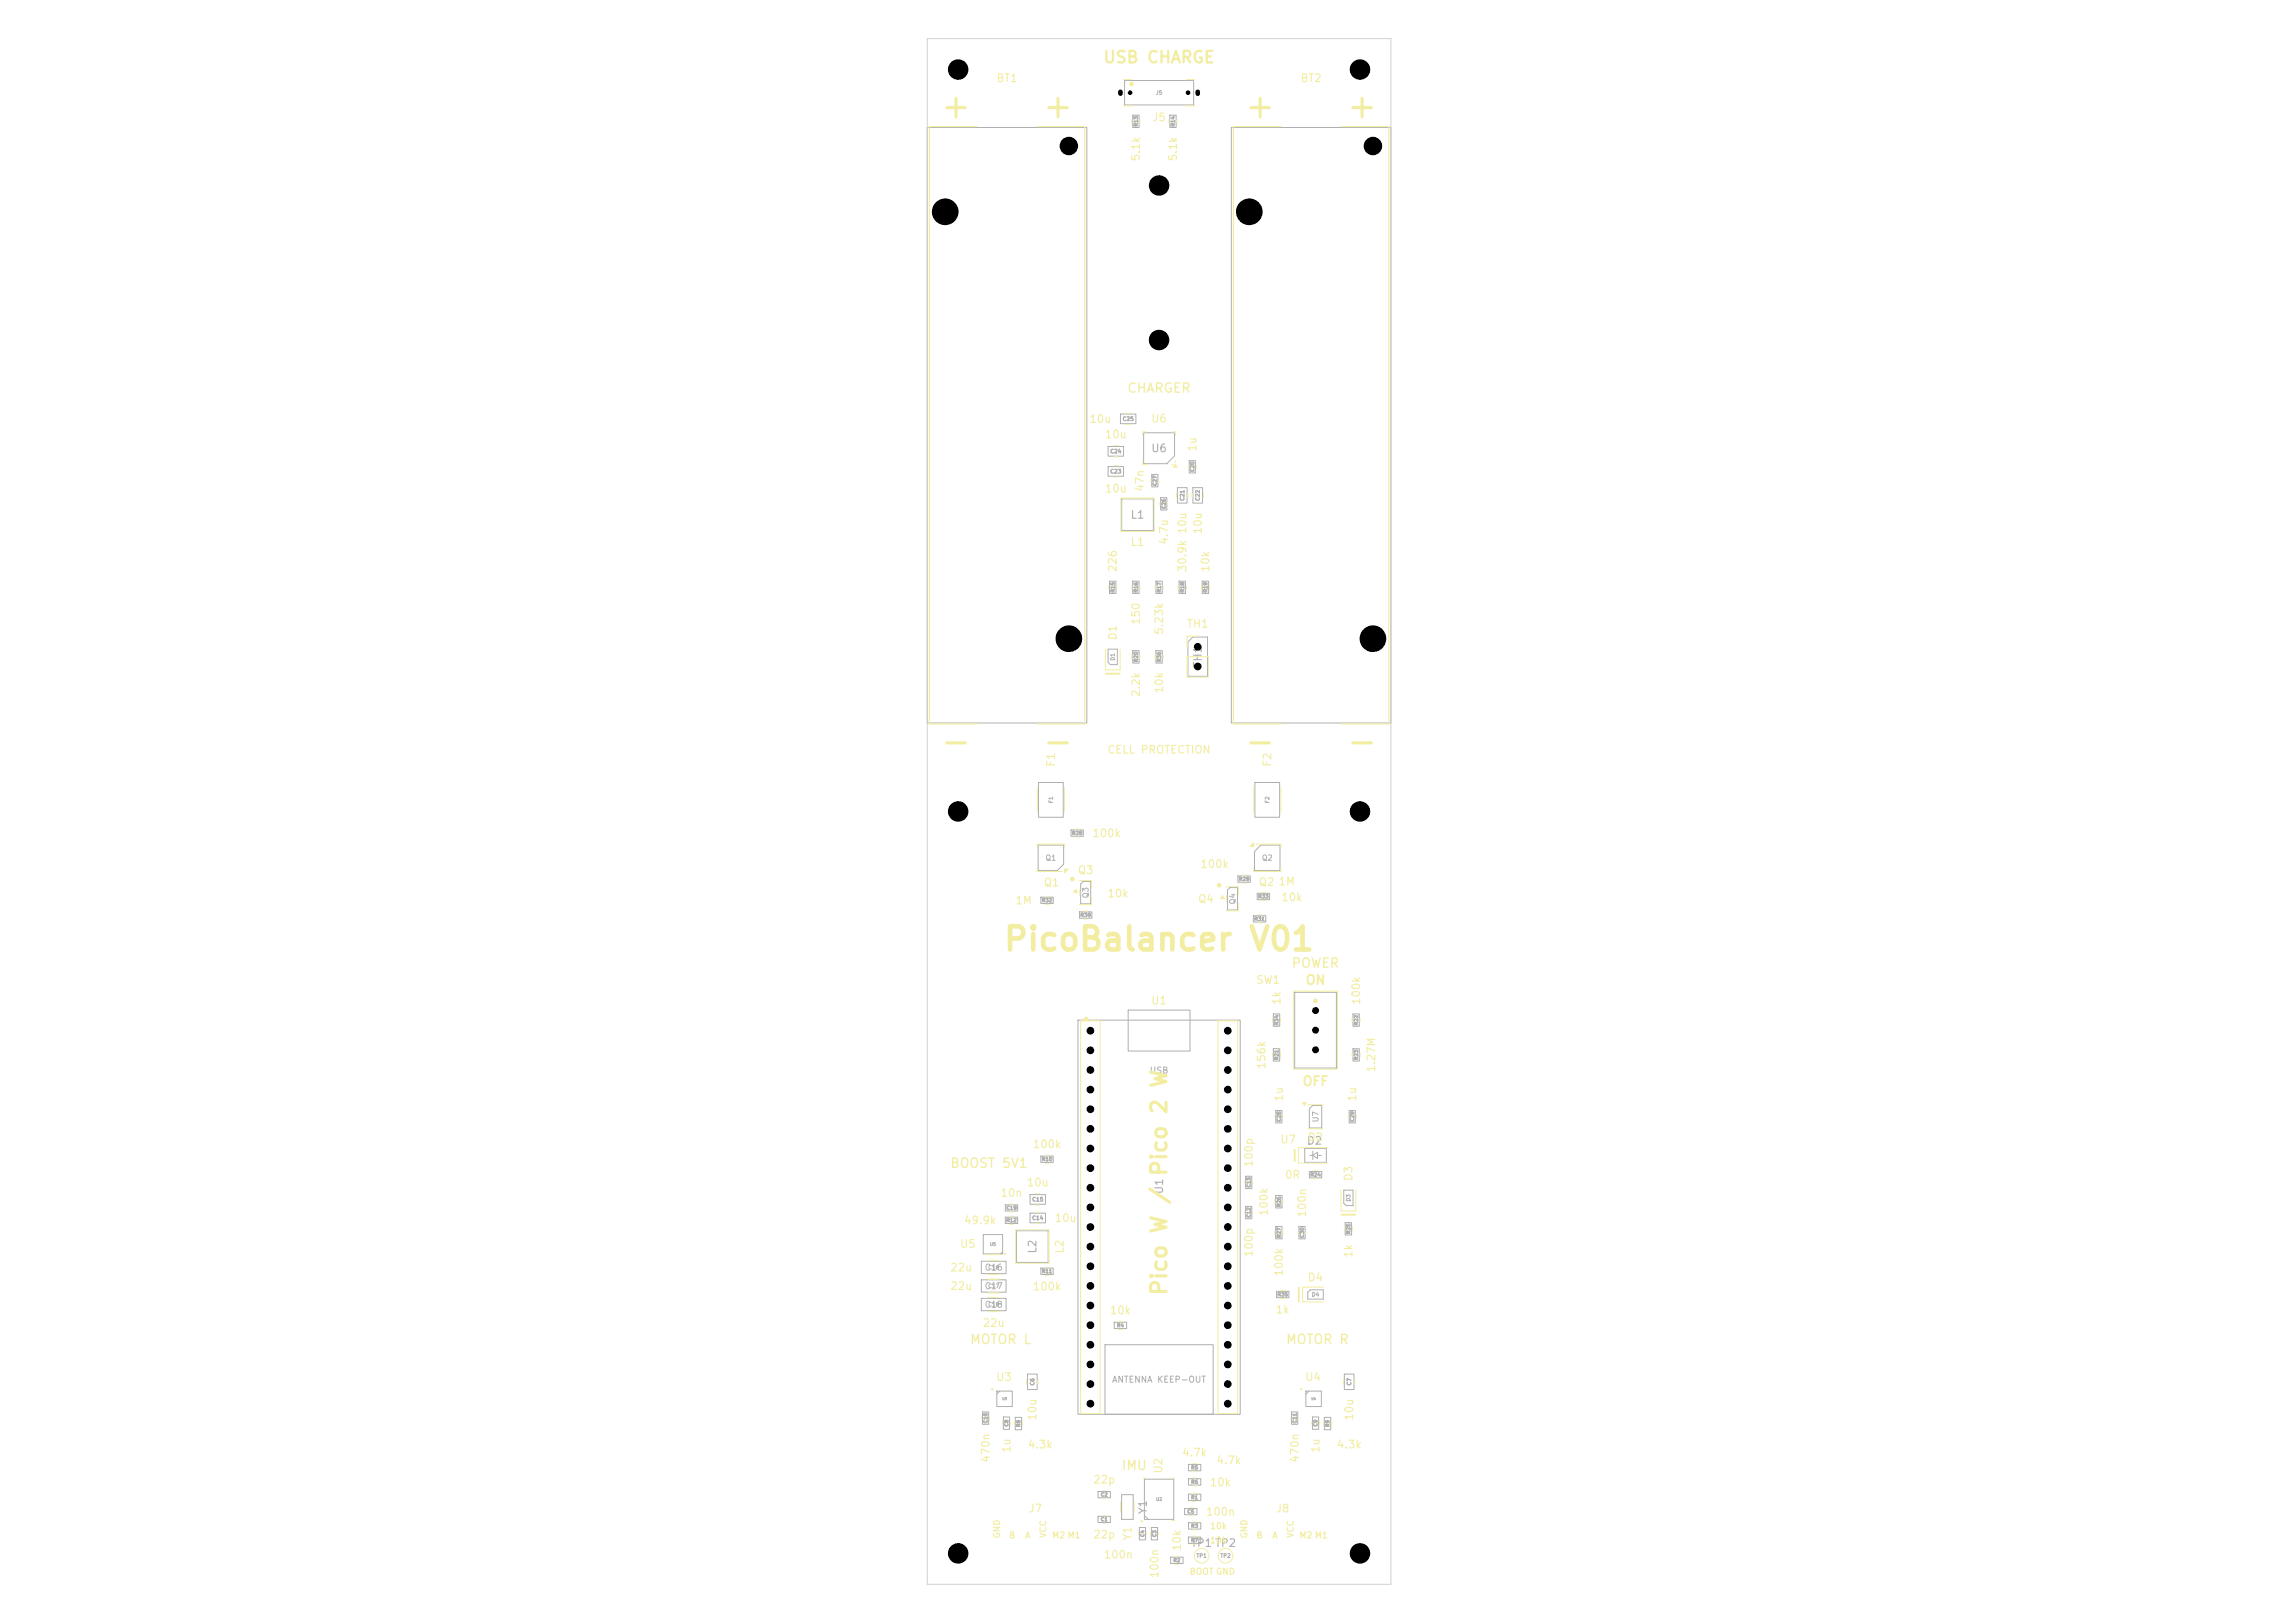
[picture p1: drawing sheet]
<svg xmlns="http://www.w3.org/2000/svg" width="297mm" height="210mm" viewBox="0 0 297 210" stroke-linecap="round" stroke-linejoin="round" font-family="sans-serif">
<defs><g id="words">
<text font-size="3" fill="#f2eda1" x="129.7" y="123.8">PicoBalancer V01</text>
<text font-size="2" fill="#f2eda1" x="151.5" y="167.8" transform="rotate(-90 151.5 167.8)">Pico W / Pico 2 W</text>
<text font-size="1.5" fill="#f2eda1" x="142.7" y="8.5">USB CHARGE</text>
<g font-size="1.2" fill="#f2eda1">
<text x="145.8" y="51.1">CHARGER</text>
<text x="167.1" y="125.5">POWER</text>
<text x="168.9" y="127.7">ON</text>
<text x="168.5" y="140.8">OFF</text>
<text x="122.9" y="151.4">BOOST 5V1</text>
<text x="125.4" y="174.2">MOTOR L</text>
<text x="166.3" y="174.2">MOTOR R</text>
<text x="145.1" y="190.5">IMU</text>
</g>
<g font-size="1" fill="#f2eda1">
<text x="128.9" y="10.9">BT1</text>
<text x="168.2" y="10.9">BT2</text>
<text x="149" y="15.9">J5</text>
<text x="147.8" y="21" transform="rotate(-90 147.8 21)">5.1k</text>
<text x="152.6" y="21" transform="rotate(-90 152.6 21)">5.1k</text>
<text x="140.9" y="55">10u</text>
<text x="142.9" y="57">10u</text>
<text x="148.9" y="54.9">U6</text>
<text x="155.1" y="58.5" transform="rotate(-90 155.1 58.5)">1u</text>
<text x="142.9" y="64">10u</text>
<text x="148.3" y="63.7" transform="rotate(-90 148.3 63.7)">47n</text>
<text x="146.2" y="70.9">L1</text>
<text x="151.4" y="70.6" transform="rotate(-90 151.4 70.6)">4.7u</text>
<text x="155.8" y="69.2" transform="rotate(-90 155.8 69.2)">10u</text>
<text x="144.8" y="74.1" transform="rotate(-90 144.8 74.1)">226</text>
<text x="153.8" y="74.1" transform="rotate(-90 153.8 74.1)">30.9k 10u</text>
<text x="156.8" y="74.1" transform="rotate(-90 156.8 74.1)">10k</text>
<text x="144.8" y="82.9" transform="rotate(-90 144.8 82.9)">D1</text>
<text x="147.8" y="80.9" transform="rotate(-90 147.8 80.9)">150</text>
<text x="150.8" y="82.2" transform="rotate(-90 150.8 82.2)">5.23k</text>
<text x="153.5" y="81.5">TH1</text>
<text x="150.8" y="89.8" transform="rotate(-90 150.8 89.8)">10k</text>
<text x="147.8" y="90.3" transform="rotate(-90 147.8 90.3)">2.2k</text>
<text x="136.8" y="99.3" transform="rotate(-90 136.8 99.3)">F1</text>
<text x="143.2" y="97.8">CELL PROTECTION</text>
<text x="164.8" y="99.3" transform="rotate(-90 164.8 99.3)">F2</text>
<text x="139.4" y="113.3">Q3</text>
<text x="141.3" y="108.6">100k</text>
<text x="155.3" y="112.6">100k</text>
<text x="131.3" y="117.3">1M</text>
<text x="135" y="114.9">Q1</text>
<text x="143.2" y="116.4">10k</text>
<text x="155" y="117.1">Q4</text>
<text x="162.8" y="114.9">Q2</text>
<text x="165.4" y="114.8">1M</text>
<text x="165.7" y="116.9">10k</text>
<text x="148.9" y="130.2">U1</text>
<text x="162.5" y="127.5">SW1</text>
<text x="166" y="130.1" transform="rotate(-90 166 130.1)">1k</text>
<text x="176.3" y="130.1" transform="rotate(-90 176.3 130.1)">100k</text>
<text x="164" y="138.4" transform="rotate(-90 164 138.4)">156k</text>
<text x="166.3" y="142.6" transform="rotate(-90 166.3 142.6)">1u</text>
<text x="175.8" y="142.6" transform="rotate(-90 175.8 142.6)">1u</text>
<text x="178.2" y="138.8" transform="rotate(-90 178.2 138.8)">1.27M</text>
<text x="133.6" y="148.8">100k</text>
<text x="165.6" y="148.2">U7</text>
<text x="169.2" y="147.9">D2</text>
<text x="129.4" y="155.1">10n</text>
<text x="132.8" y="153.8">10u</text>
<text x="162.4" y="151.1" transform="rotate(-90 162.4 151.1)">100p</text>
<text x="166.2" y="152.8">0R</text>
<text x="175.3" y="152.9" transform="rotate(-90 175.3 152.9)">D3</text>
<text x="124.2" y="161.7">U5</text>
<text x="124.7" y="158.7">49.9k</text>
<text x="136.4" y="158.4">10u</text>
<text x="164.3" y="157.4" transform="rotate(-90 164.3 157.4)">100k</text>
<text x="169.3" y="157.6" transform="rotate(-90 169.3 157.6)">100n</text>
<text x="122.9" y="164.8">22u</text>
<text x="122.9" y="167.2">22u</text>
<text x="133.6" y="167.2">100k</text>
<text x="137.9" y="162.3" transform="rotate(-90 137.9 162.3)">L2</text>
<text x="162.4" y="162.7" transform="rotate(-90 162.4 162.7)">100p</text>
<text x="166.3" y="165.2" transform="rotate(-90 166.3 165.2)">100k</text>
<text x="169.2" y="166">D4</text>
<text x="175.3" y="162.8" transform="rotate(-90 175.3 162.8)">1k</text>
<text x="127.1" y="171.9">22u</text>
<text x="143.5" y="170.3">10k</text>
<text x="165" y="170.2">1k</text>
<text x="128.8" y="178.9">U3</text>
<text x="168.8" y="178.9">U4</text>
<text x="134.4" y="183.9" transform="rotate(-90 134.4 183.9)">10u</text>
<text x="175.4" y="183.9" transform="rotate(-90 175.4 183.9)">10u</text>
<text x="128.3" y="189.3" transform="rotate(-90 128.3 189.3)">470n</text>
<text x="131" y="188.1" transform="rotate(-90 131 188.1)">1u</text>
<text x="132.9" y="187.7">4.3k</text>
<text x="150.6" y="190.8" transform="rotate(-90 150.6 190.8)">U2</text>
<text x="152.9" y="188.7">4.7k</text>
<text x="157.3" y="189.7">4.7k</text>
<text x="168.3" y="189.3" transform="rotate(-90 168.3 189.3)">470n</text>
<text x="171" y="188.1" transform="rotate(-90 171 188.1)">1u</text>
<text x="172.9" y="187.7">4.3k</text>
<text x="133" y="195.9">J7</text>
<text x="141.4" y="192.2">22p</text>
<text x="156" y="196.4">100n</text>
<text x="156.5" y="192.6">10k</text>
<text x="165" y="195.9">J8</text>
<text x="141.4" y="199.3">22p</text>
<text x="142.8" y="201.9">100n</text>
<text x="146.7" y="199.4" transform="rotate(-90 146.7 199.4)">Y1</text>
<text x="153.1" y="200.8" transform="rotate(-90 153.1 200.8)">10k</text>
<text x="150.2" y="204.3" transform="rotate(-90 150.2 204.3)">100n</text>
</g>
<g font-size="1" fill="#afafaf">
<text x="148.9" y="58.8">U6</text>
<text x="146.2" y="67.4">L1</text>
<text x="155.8" y="86.5" transform="rotate(-90 155.8 86.5)">TH1</text>
<text x="169" y="148.4">D2</text>
<text x="150.8" y="154.6" transform="rotate(-90 150.8 154.6)">U1</text>
<text x="134.4" y="162.3" transform="rotate(-90 134.4 162.3)">L2</text>
<text x="148.7" y="196" transform="rotate(-90 148.7 196)">Y1</text>
<text x="154" y="200.4">TP1 TP2</text>
</g>
<g font-size=".8" fill="#afafaf">
<text x="148.7" y="139.1">USB</text>
<text x="127.4" y="167">C17</text>
<text x="127.4" y="164.6">C16</text>
<text x="127.4" y="169.4">C18</text>
<text x="143.8" y="179.1">ANTENNA KEEP-OUT</text>
</g>
<g font-size=".8" fill="#f2eda1">
<text x="129.6" y="199.1" transform="rotate(-90 129.6 199.1)">GND</text>
<text x="130.5" y="199.3">B</text>
<text x="132.6" y="199.3">A</text>
<text x="135.6" y="199.1" transform="rotate(-90 135.6 199.1)">VCC</text>
<text x="136.1" y="199.3">M2 M1</text>
<text x="153.9" y="204">BOOT GND</text>
<text x="156.5" y="198.1">10k</text>
<text x="156.5" y="199.9">10k</text>
<text x="161.6" y="199.1" transform="rotate(-90 161.6 199.1)">GND</text>
<text x="162.5" y="199.3">B</text>
<text x="164.6" y="199.3">A</text>
<text x="167.6" y="199.1" transform="rotate(-90 167.6 199.1)">VCC</text>
<text x="168.1" y="199.3">M2 M1</text>
</g>
<g font-size=".7" fill="#afafaf">
<text x="135.2" y="111.5">Q1</text>
<text x="163.2" y="111.5">Q2</text>
<text x="141" y="116.3" transform="rotate(-90 141 116.3)">Q3</text>
<text x="160" y="117.1" transform="rotate(-90 160 117.1)">Q4</text>
<text x="170.8" y="145.3" transform="rotate(-90 170.8 145.3)">U7</text>
</g>
<g font-size=".5" fill="#afafaf">
<text x="147.4" y="16.5" transform="rotate(-90 147.4 16.5)">R13</text>
<text x="149.5" y="12.4">J5</text>
<text x="152.2" y="16.5" transform="rotate(-90 152.2 16.5)">R14</text>
<text x="143.6" y="58.8">C24</text>
<text x="145.2" y="54.6">C25</text>
<text x="143.6" y="61.4">C23</text>
<text x="149.8" y="63" transform="rotate(-90 149.8 63)">C27</text>
<text x="151" y="66" transform="rotate(-90 151 66)">C26</text>
<text x="153.4" y="64.9" transform="rotate(-90 153.4 64.9)">C21</text>
<text x="154.7" y="61.2" transform="rotate(-90 154.7 61.2)">C20</text>
<text x="155.4" y="64.9" transform="rotate(-90 155.4 64.9)">C22</text>
<text x="144.4" y="76.8" transform="rotate(-90 144.4 76.8)">R15</text>
<text x="147.4" y="76.8" transform="rotate(-90 147.4 76.8)">R16</text>
<text x="150.4" y="76.8" transform="rotate(-90 150.4 76.8)">R17</text>
<text x="153.4" y="76.8" transform="rotate(-90 153.4 76.8)">R18</text>
<text x="156.4" y="76.8" transform="rotate(-90 156.4 76.8)">R19</text>
<text x="144.4" y="85.5" transform="rotate(-90 144.4 85.5)">D1</text>
<text x="147.4" y="85.8" transform="rotate(-90 147.4 85.8)">R20</text>
<text x="150.4" y="85.8" transform="rotate(-90 150.4 85.8)">R36</text>
<text x="136.4" y="104" transform="rotate(-90 136.4 104)">F1</text>
<text x="164.4" y="104" transform="rotate(-90 164.4 104)">F2</text>
<text x="138.6" y="108.2">R28</text>
<text x="134.7" y="116.9">R32</text>
<text x="139.7" y="118.8">R30</text>
<text x="160.2" y="114.1">R29</text>
<text x="162.2" y="119.3">R31</text>
<text x="162.7" y="116.4">R33</text>
<text x="165.6" y="137.3" transform="rotate(-90 165.6 137.3)">R21</text>
<text x="165.6" y="132.8" transform="rotate(-90 165.6 132.8)">R34</text>
<text x="175.9" y="137.3" transform="rotate(-90 175.9 137.3)">R23</text>
<text x="175.9" y="132.8" transform="rotate(-90 175.9 132.8)">R22</text>
<text x="165.9" y="145.3" transform="rotate(-90 165.9 145.3)">C28</text>
<text x="175.4" y="145.3" transform="rotate(-90 175.4 145.3)">C29</text>
<text x="133.5" y="155.6">C15</text>
<text x="134.7" y="150.4">R10</text>
<text x="162" y="153.8" transform="rotate(-90 162 153.8)">C13</text>
<text x="169.5" y="152.4">R24</text>
<text x="174.9" y="155.5" transform="rotate(-90 174.9 155.5)">D3</text>
<text x="130.1" y="158.3">R12</text>
<text x="130.1" y="156.7">C19</text>
<text x="133.5" y="158">C14</text>
<text x="162" y="157.7" transform="rotate(-90 162 157.7)">C12</text>
<text x="165.9" y="160.3" transform="rotate(-90 165.9 160.3)">R27</text>
<text x="165.9" y="156.3" transform="rotate(-90 165.9 156.3)">R26</text>
<text x="168.9" y="160.3" transform="rotate(-90 168.9 160.3)">C30</text>
<text x="174.9" y="159.8" transform="rotate(-90 174.9 159.8)">R25</text>
<text x="127.8" y="166.8">C17</text>
<text x="127.8" y="164.4">C16</text>
<text x="134.7" y="164.9">R11</text>
<text x="165.2" y="167.9">R35</text>
<text x="169.7" y="167.9">D4</text>
<text x="127.8" y="169.2">C18</text>
<text x="144.5" y="171.9">R4</text>
<text x="134" y="179.3" transform="rotate(-90 134 179.3)">C6</text>
<text x="175" y="179.3" transform="rotate(-90 175 179.3)">C7</text>
<text x="127.9" y="184.3" transform="rotate(-90 127.9 184.3)">C10</text>
<text x="130.6" y="184.7" transform="rotate(-90 130.6 184.7)">C8</text>
<text x="132.2" y="184.7" transform="rotate(-90 132.2 184.7)">R8</text>
<text x="167.9" y="184.3" transform="rotate(-90 167.9 184.3)">C11</text>
<text x="170.6" y="184.7" transform="rotate(-90 170.6 184.7)">C9</text>
<text x="172.2" y="184.7" transform="rotate(-90 172.2 184.7)">R9</text>
<text x="154.1" y="190.3">R5</text>
<text x="142.4" y="197">C1</text>
<text x="142.4" y="193.8">C2</text>
<text x="153.6" y="196">C5</text>
<text x="154.1" y="194.1">R1</text>
<text x="154.1" y="192.1">R6</text>
<text x="154.1" y="197.8">R3</text>
<text x="148.2" y="199" transform="rotate(-90 148.2 199)">C4</text>
<text x="149.8" y="199" transform="rotate(-90 149.8 199)">C3</text>
<text x="151.8" y="202.3">R2</text>
<text x="154.1" y="199.7">R7</text>
<text x="154.8" y="201.7">TP1</text>
<text x="157.9" y="201.7">TP2</text>
</g>
<g font-size=".4" fill="#afafaf">
<text x="128.1" y="161.3">U5</text>
<text x="149.6" y="194.3">U2</text>
</g>
<g font-size=".3" fill="#afafaf">
<text x="129.7" y="181.2">U3</text>
<text x="169.7" y="181.2">U4</text>
</g>
</g></defs>
<g fill="none" stroke="#afafaf" stroke-width=".13">
<path d="M120 16.5h20.6v77h-20.6zM145.5 10.4h9v3.2h-9zM146.6 14.9h.8v1.6h-.8zM151.4 14.9h.8v1.6h-.8zM159.3 16.5h20.7v77h-20.7zM143.4 57.8h2v1.2h-2zM145 53.6h2v1.2h-2zM148 56h4v3l-1 1h-3zM153.9 59.6h.8v1.6h-.8zM143.4 60.4h2v1.2h-2zM143.6 75.2h.8v1.6h-.8zM145.2 64.6h4.1v4.1h-4.1z"/>
<path d="M146.6 75.2h.8v1.6h-.8zM149 61.4h.9v1.6h-.9zM149.6 75.2h.8v1.6h-.8zM150.2 64.4h.8v1.6h-.8zM152.4 63.1h1.2v2h-1.2zM152.6 75.2h.8v1.6h-.8zM154.4 63.1h1.2v2h-1.2zM155.6 75.2h.8v1.6h-.8zM143.4 84h1.2v2h-.9l-.3-.3zM146.6 84.2h.8v1.6h-.8zM149.6 84.2h.8v1.6h-.8zM153.7 83.1l.7-.7h1.9v5.1h-2.6z"/>
<path d="M134.3 109.4h3.3v2.4l-.8 .9h-2.5zM134.4 101.2h3.2v4.6h-3.2zM134.7 116.1h1.6v.8h-1.6zM138.6 107.4h1.6v.8h-1.6zM139.7 118h1.6v.8h-1.6zM139.9 114.4l.3-.3h1v2.8h-1.3zM159.2 114.8h1v3h-1.3v-2.6zM160.2 113.3h1.6v.9h-1.6zM162.2 118.5h1.6v.8h-1.6zM162.4 101.2h3.2v4.6h-3.2zM162.7 115.6h1.6v.8h-1.6zM163.2 109.4h2.4v3.3h-3.2v-2.5z"/>
<path d="M139.5 132h21v51h-21zM146 130.7h8v5.3h-8zM164.8 135.7h.8v1.6h-.8zM164.8 131.2h.8v1.6h-.8zM167.6 128.4h5.4v9.8h-5.4zM175.1 131.2h.8v1.6h-.8zM175.1 135.7h.8v1.6h-.8zM127.2 159.8h2.6v2.5h-2.6zM130.1 157.5h1.6v.8h-1.6zM130.1 155.9h1.6v.8h-1.6zM131.5 159.3h4.1v4h-4.1zM133.3 154.6h2v1.2h-2z"/>
<path d="M133.3 157h2v1.2h-2zM134.7 149.6h1.6v.8h-1.6zM161.2 152.2h.8v1.6h-.8zM161.2 156.1h.8v1.6h-.8zM165.1 154.7h.8v1.6h-.8zM165.1 158.7h.8v1.6h-.8zM165.1 143.7h.8v1.6h-.8zM168.1 158.7h.8v1.6h-.8zM168.8 148.6h2.9v1.8h-2.9zM169.5 151.6h1.5v.8h-1.5zM169.5 149.5h.4M169.9 143.1h1.1v2.8h-1.5v-2.4z"/>
<path d="M169.9 149v1.1M169.9 149.5l.6-.4v.8zM170.5 149.5h.5M173.9 154h1.2v2h-.9l-.3-.3zM174.1 158.2h.8v1.6h-.8zM174.6 143.7h.8v1.6h-.8zM127 165.6h3.2v1.6h-3.2zM127 168h3.2v1.6h-3.2zM127 163.2h3.2v1.6h-3.2zM129 180h2v2h-2zM129.7 162l-.2 .3M133 177.8h1.2v2h-1.2z"/>
<path d="M134.7 164.1h1.6v.8h-1.6zM143 174h14v9h-14zM144.2 171.1h1.6v.8h-1.6zM165.2 167.1h1.6v.8h-1.6zM169 180h2v2h-2zM169.2 167.2l.3-.3h1.7v1.2h-2zM174 177.8h1.2v2h-1.2zM127.2 182.7h.7v1.6h-.7zM129.4 180l-.4 .4M129.8 183.3h.8v1.7h-.8zM131.4 183.4h.8v1.6h-.8zM142.1 196.2h1.6v.8h-1.6z"/>
<path d="M142.1 193h1.6v.8h-1.6zM145.1 193.4h1.5v3.2h-1.5zM147.5 197.7h.7v1.6h-.7zM148.1 196.1l.5 .5M148.1 191.4h3.8v5.2h-3.8zM149 197.7h.8v1.6h-.8zM153.3 195.2h1.6v.8h-1.6zM153.8 193.3h1.6v.9h-1.6zM153.8 191.3h1.6v.9h-1.6zM153.8 198.9h1.6v.8h-1.6zM153.8 197h1.6v.9h-1.6zM153.8 189.5h1.6v.8h-1.6z"/>
<path d="M167.2 182.7h.7v1.6h-.7zM169.4 180l-.4 .4M169.9 183.3h.7v1.7h-.7zM171.4 183.4h.8v1.6h-.8zM151.5 201.5h1.6v.8h-1.6z"/>
</g>
<g fill="#f2eda1">
<circle cx="138.8" cy="113.8" r=".3"/>
<circle cx="140.6" cy="131.9" r=".3"/>
</g>
<path d="M143.1 87.2h1.8" fill="none" stroke="#f2eda1" stroke-width=".25"/>
<g fill="#f2eda1">
<circle cx="146.4" cy="10.9" r=".3"/>
<circle cx="157.8" cy="114.6" r=".3"/>
</g>
<path d="M167.6 148.8v1.5M168.1 166.6v1.8" fill="none" stroke="#f2eda1" stroke-width=".25"/>
<circle cx="170.2" cy="129.5" r=".3" fill="#f2eda1"/>
<path d="M173.6 157.2h1.8" fill="none" stroke="#f2eda1" stroke-width=".25"/>
<g fill="none" stroke="#f2eda1" stroke-width=".13">
<path d="M144.1 57.7h.6M144.1 59.1h.6M144.1 60.3h.6M144.1 61.7h.6M150.1 65.1v.2M151.1 65.1v.2M152.5 75.8v.4M153.5 75.8v.4M163.3 115.5h.4M163.3 116.5h.4M164.7 136.3v.4M165.7 136.3v.4"/>
<path d="M175 131.8v.4M176 131.8v.4M135.3 150.5h.4M135.3 149.5h.4M165 144.4v.2M166 144.4v.2M170 151.5h.5M170 152.5h.5M171.9 148.5h-3.9v2h3.9M127.9 165.5h1.4M127.9 167.3h1.4M135.3 164h.4"/>
<path d="M135.3 165h.4M144.8 171h.4M144.8 172h.4M173.9 178.5v.6M175.3 178.5v.6M147.3 198.3v.3M148.4 198.3v.3M154 195.1h.2M154 196.1h.2"/>
</g>
<path d="M165.8 16.4h-6.2v77.3h6.2M173.6 16.4h6.1v77.3h-6.1" fill="none" stroke="#f2eda1" stroke-width=".15"/>
<path d="M161.9 13.9h2.4M163.1 12.7v2.4M175.1 13.9h2.4M176.3 12.7v2.4M161.9 96.1h2.4M175.1 96.1h2.4" fill="none" stroke="#f2eda1" stroke-width=".4"/>
<circle cx="128.4" cy="179.8" r=".15" fill="#f2eda1"/>
<g fill="none" stroke="#f2eda1" stroke-width=".13">
<path d="M151.3 15.5v.4M152.3 15.5v.4M168.6 142.7h.4l-.2 .3zM169.3 143h1.9M169.3 146h1.9M129.7 184v.3M130.8 184v.3"/>
<circle cx="155.5" cy="201.3" r=".95"/>
</g>
<path d="M168.6 142.7h.4l-.2 .3z" fill="#f2eda1"/>
<path d="M127 183.4v.2M128.1 183.4v.2M147.9 191.3h.5M151.6 191.3h.4M151.6 196.8h.4M154.4 193.2h.4M154.4 194.3h.4M154.4 191.2h.4M154.4 192.3h.4" fill="none" stroke="#f2eda1" stroke-width=".13"/>
<circle cx="147.7" cy="196.9" r=".15" fill="#f2eda1"/>
<g fill="none" stroke="#f2eda1" stroke-width=".13">
<path d="M145.7 53.5h.6M145.7 54.9h.6M145.1 64.4h4.3v4.4h-4.3zM148.9 62.1v.2M150 62.1v.2M153.8 60.3v.2M154.8 60.3v.2M143 84v2.7h2v-2.7M153.6 85h2.8v2.6h-2.8zM155 82.3h-1.4v1.4M134.2 109.6v-.4h3.6v.4M134.2 112.4v.4h3.2"/>
<path d="M137.8 112.5h.4l-.4 .4zM162.2 101.9v3.2M165.7 101.9v3.2M139.8 132.1h2.6v50.8h-2.6zM157.6 132.1h2.6v50.8h-2.6zM164.7 131.8v.4M165.7 131.8v.4M175 136.3v.4M176 136.3v.4M132.9 178.5v.6M134.3 178.5v.6M148.9 198.3v.3"/>
<path d="M149.9 198.3v.3M167 183.4v.2M168.1 183.4v.2"/>
</g>
<path d="M137.8 112.5h.4l-.4 .4z" fill="#f2eda1"/>
<g fill="none" stroke="#f2eda1" stroke-width=".13">
<path d="M145.4 10.3h1.1M145.4 13.7h1.1M153.5 10.3h1.1M153.5 13.7h1.1M147.9 59.6v.5h.5M148.4 55.9h-.5v.5M151.6 55.9h.5v.5M152.1 59.6v.3M143.5 75.8v.4M144.5 75.8v.4M149.5 75.8v.4M150.5 75.8v.4"/>
<path d="M151.6 60.1h.2M152.1 60.1l.2 .3h-.4zM154.3 63.8v.6M155.7 63.8v.6M146.5 84.8v.4M147.5 84.8v.4M140.3 117.9h.4M140.3 118.9h.4M160.8 113.2h.4M160.8 114.3h.4M162.8 118.4h.4M162.8 119.4h.4"/>
<path d="M131.4 159.1h4.4v4.4h-4.4zM161.1 152.9v.2M161.1 156.8v.2M162.1 152.9v.2M162.1 156.8v.2M174 158.8v.4M175 158.8v.4M131.3 184v.4M132.3 184v.4M142.8 196.1h.2M142.8 197.1h.2M152.1 201.4h.4"/>
<path d="M152.1 202.4h.4"/>
</g>
<path d="M152.1 60.1l.2 .3h-.4z" fill="#f2eda1"/>
<g fill="none" stroke="#f2eda1" stroke-width=".13">
<path d="M155.5 75.8v.4M156.5 75.8v.4M127.5 162.4h2M145 194.3v1.4M146.8 194.3v1.4"/>
<circle cx="158.6" cy="201.3" r=".95"/>
</g>
<circle cx="130" cy="162.3" r=".15" fill="#f2eda1"/>
<g fill="none" stroke="#f2eda1" stroke-width=".13">
<path d="M146.5 15.5v.4M147.5 15.5v.4M149.5 84.8v.4M150.5 84.8v.4M139.2 107.3h.4M139.2 108.3h.4M161.8 109.5l.4-.4v.4zM162.2 112.4v.4h3.6v-.4M162.6 109.2h3.2v.4M130.7 157.4h.4M130.7 158.4h.4M165 155.3v.4"/>
<path d="M165 159.3v.4M166 155.3v.4M166 159.3v.4M173.5 154v2.7h2v-2.7M127.9 167.9h1.4M127.9 169.7h1.4M127.9 163.1h1.4M127.9 164.9h1.4M165.8 167h.4M165.8 168h.4M171.2 166.5h-2.6v2h2.6M154.4 198.8h.4"/>
<path d="M154.4 199.8h.4M154.4 196.9h.4M154.4 198h.4M154.4 189.4h.4M154.4 190.4h.4M169.7 184v.3M170.8 184v.3M171.3 184v.4M172.3 184v.4"/>
</g>
<path d="M126.4 16.4h-6.1v77.3h6.1M134.2 16.4h6.2v77.3h-6.2" fill="none" stroke="#f2eda1" stroke-width=".15"/>
<path d="M122.5 13.9h2.4M123.7 12.7v2.4M135.7 13.9h2.4M136.9 12.7v2.4M122.5 96.1h2.4M135.7 96.1h2.4" fill="none" stroke="#f2eda1" stroke-width=".4"/>
<path d="M161.8 109.5l.4-.4v.4z" fill="#f2eda1"/>
<path d="M134.3 101.9v3.2M137.8 101.9v3.2" fill="none" stroke="#f2eda1" stroke-width=".13"/>
<circle cx="168.4" cy="179.8" r=".15" fill="#f2eda1"/>
<path d="M139.2 115.1l.2 .4h-.4zM139.7 114l1.6-.1v1M139.7 115.1v.8M141.3 116.1v1l-1.6-.1M130.8 155.8h.2M130.8 156.8h.2M168 159.4v.2M169 159.4v.2M174.5 144.4v.2M175.5 144.4v.2M142.8 192.9h.2M142.8 193.9h.2" fill="none" stroke="#f2eda1" stroke-width=".13"/>
<path d="M139.2 115.1l.2 .4h-.4z" fill="#f2eda1"/>
<path d="M158.2 115.9l.2 .3h-.4zM158.7 114.8l1.6-.1v1M158.7 115.9v.8M160.3 116.9v1l-1.6-.1M134 154.5h.6M134 155.9h.6" fill="none" stroke="#f2eda1" stroke-width=".13"/>
<path d="M158.2 115.9l.2 .3h-.4z" fill="#f2eda1"/>
<path d="M146.5 75.8v.4M147.5 75.8v.4M152.3 63.8v.6M153.7 63.8v.6M135.3 116h.4M135.3 117h.4M167.4 128.2h5.7v10.1h-5.7zM134 156.9h.6M134 158.3h.6" fill="none" stroke="#f2eda1" stroke-width=".13"/>
<path d="M120 5h60v200h-60z" fill="none" stroke="#d0d2cd" stroke-width=".13"/>
<g fill="#000">
<circle cx="124" cy="9" r="1.32"/>
<circle cx="138.3" cy="18.9" r="1.19"/>
<circle cx="146.2" cy="12" r=".3"/>
<circle cx="153.8" cy="12" r=".3"/>
<circle cx="176" cy="9" r="1.32"/>
<circle cx="177.7" cy="18.9" r="1.19"/>
<circle cx="122.3" cy="27.4" r="1.72"/>
<circle cx="150" cy="24" r="1.32"/>
<circle cx="161.7" cy="27.4" r="1.73"/>
<circle cx="150" cy="44" r="1.32"/>
<circle cx="138.3" cy="82.6" r="1.72"/>
<circle cx="155" cy="83.7" r=".5"/>
<circle cx="155" cy="86.2" r=".5"/>
<circle cx="177.7" cy="82.6" r="1.72"/>
<circle cx="124" cy="105" r="1.33"/>
<circle cx="176" cy="105" r="1.32"/>
<circle cx="141.1" cy="138.4" r=".5"/>
<circle cx="141.1" cy="133.4" r=".5"/>
<circle cx="141.1" cy="135.9" r=".5"/>
<circle cx="158.9" cy="133.4" r=".5"/>
<circle cx="158.9" cy="135.9" r=".5"/>
<circle cx="158.9" cy="138.4" r=".5"/>
<circle cx="170.3" cy="130.8" r=".45"/>
<circle cx="170.3" cy="135.8" r=".45"/>
<circle cx="170.3" cy="133.3" r=".45"/>
<circle cx="141.1" cy="143.5" r=".5"/>
<circle cx="141.1" cy="146.1" r=".5"/>
<circle cx="141.1" cy="156.2" r=".5"/>
<circle cx="141.1" cy="148.6" r=".5"/>
<circle cx="141.1" cy="158.8" r=".5"/>
<circle cx="141.1" cy="141" r=".5"/>
<circle cx="141.1" cy="153.7" r=".5"/>
<circle cx="141.1" cy="151.1" r=".5"/>
<circle cx="158.9" cy="148.6" r=".5"/>
<circle cx="158.9" cy="158.8" r=".5"/>
<circle cx="158.9" cy="151.1" r=".5"/>
<circle cx="158.9" cy="146.1" r=".5"/>
<circle cx="158.9" cy="143.5" r=".5"/>
<circle cx="158.9" cy="141" r=".5"/>
<circle cx="158.9" cy="153.7" r=".5"/>
<circle cx="158.9" cy="156.2" r=".5"/>
<circle cx="141.1" cy="166.4" r=".5"/>
<circle cx="141.1" cy="161.3" r=".5"/>
<circle cx="141.1" cy="163.8" r=".5"/>
<circle cx="141.1" cy="168.9" r=".5"/>
<circle cx="141.1" cy="179.1" r=".5"/>
<circle cx="141.1" cy="174" r=".5"/>
<circle cx="141.1" cy="176.5" r=".5"/>
<circle cx="141.1" cy="171.5" r=".5"/>
<circle cx="158.9" cy="161.3" r=".5"/>
<circle cx="158.9" cy="166.4" r=".5"/>
<circle cx="158.9" cy="163.8" r=".5"/>
<circle cx="158.9" cy="174" r=".5"/>
<circle cx="158.9" cy="179.1" r=".5"/>
<circle cx="158.9" cy="168.9" r=".5"/>
<circle cx="158.9" cy="176.5" r=".5"/>
<circle cx="158.9" cy="171.5" r=".5"/>
<circle cx="141.1" cy="181.6" r=".5"/>
<circle cx="158.9" cy="181.6" r=".5"/>
<circle cx="124" cy="201" r="1.33"/>
<circle cx="176" cy="201" r="1.32"/>
</g>
<path d="M145 11.9v.2M155 11.9v.2" fill="none" stroke="#000" stroke-width=".6"/>
<use href="#words"/>
</svg>
